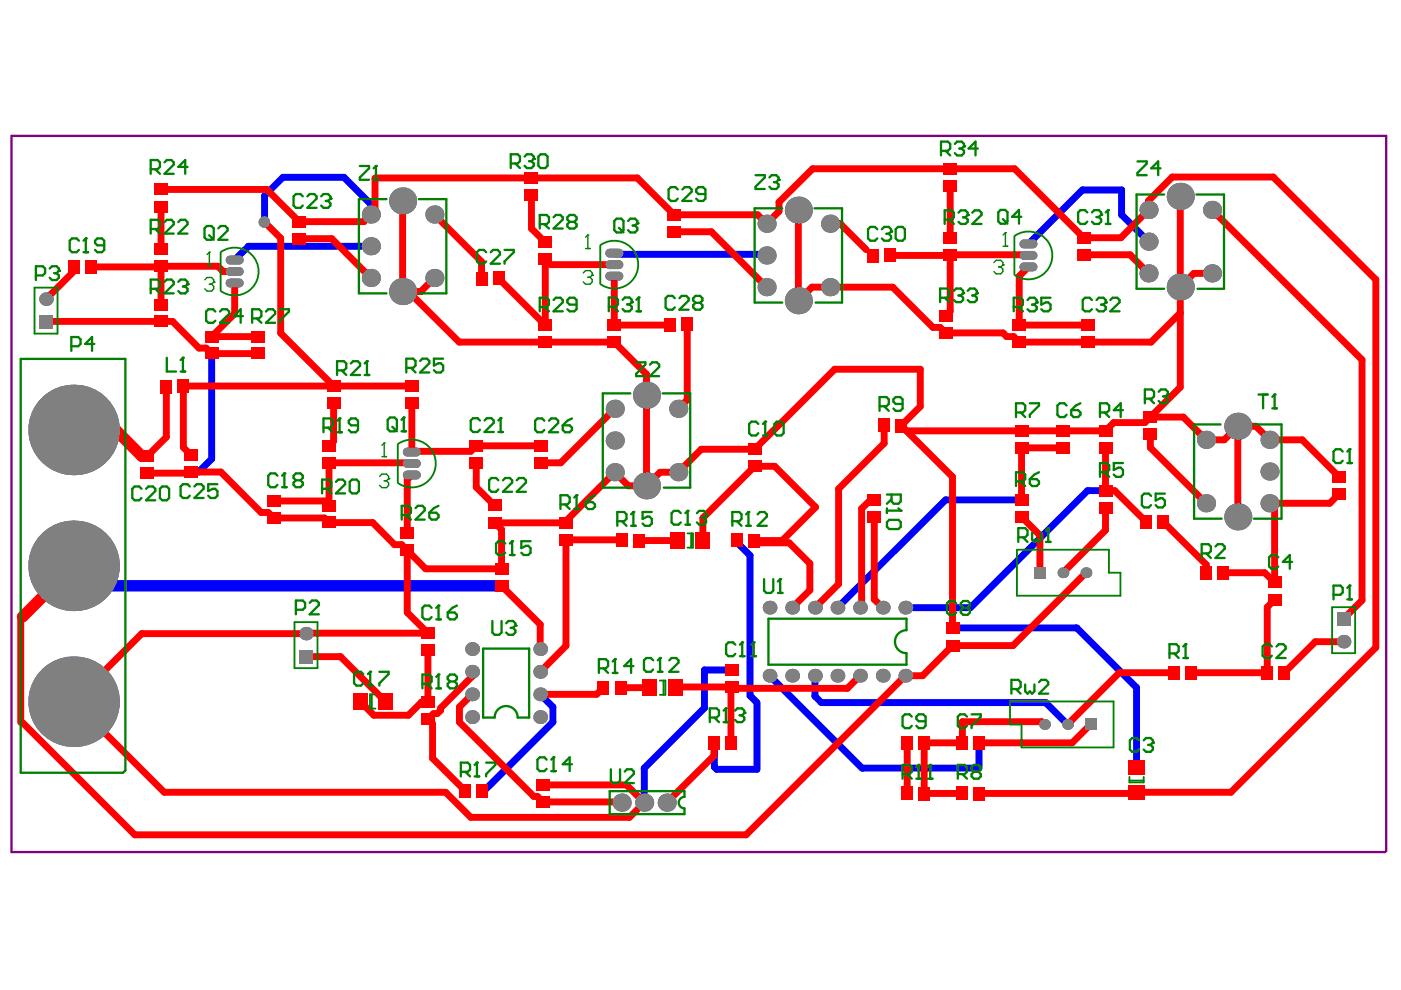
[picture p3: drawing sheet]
<svg xmlns="http://www.w3.org/2000/svg" width="297mm" height="210mm" viewBox="0 0 297 210" stroke-linecap="round" stroke-linejoin="round" font-family="sans-serif">
<path d="M2.4 28.8h291.5v151.6l-.2 .3h-291.3z" fill="none" stroke="#800080" stroke-width=".49"/>
<g fill="none" stroke="#00f" stroke-width="1.5">
<path d="M78.6 45.5v-2.2l-5.7-5.7h-12.9l-3.9 3.9v5.6M78.6 52.2h-25.9l-2.9 2.9M130.2 53.7l.3 .2h31.8l.2 .3M243.5 51.2l-5.7-5.7v-5.2h-8.3l-11.5 11.4M44.9 75v22.3l-2.8 2.8h-1.6M15.6 120l4.3 4.2M156.1 114.8l2.9 3v29.7l1.5 1.5v14.1h-8.6l-.4-.5v-4.9M216.6 106h-16.1l-22.9 22.8M234.4 104h-3.8l-24.8 24.8h-13.9M201.9 133.1h26.4l12.7 12.7v17.1M114.5 147.2l2.7 2.7v3.2l-14.6 14.6h-.4M155.1 142h-5.7v8.1l-12.8 12.8v7.3"/>
<path d="M163.2 143.3l19.6 19.6h24.8v-5.4M172.8 143.3v4.3l1.3 1.4h47.6l4.6 4.6"/>
</g>
<path d="M19.9 124.2h86.4" fill="none" stroke="#00f" stroke-width="2.4"/>
<g fill="#808080">
<circle cx="44.8" cy="75" r=".73"/>
<circle cx="151.4" cy="157.7" r=".73"/>
<circle cx="156" cy="114.8" r=".73"/>
<circle cx="207.5" cy="157.5" r=".73"/>
<circle cx="240.9" cy="162.9" r=".73"/>
<circle cx="201.9" cy="133.1" r=".73"/>
<circle cx="216.5" cy="106" r=".73"/>
<circle cx="234.3" cy="104" r=".73"/>
<circle cx="102.1" cy="167.7" r=".73"/>
<circle cx="106.3" cy="124.2" r=".73"/>
<circle cx="155.1" cy="142" r=".73"/>
<circle cx="40.4" cy="100.1" r=".73"/>
<circle cx="56" cy="47.1" r="1.22"/>
<circle cx="9.8" cy="63.4" r="1.44"/>
<circle cx="177.6" cy="143.3" r="1.46"/>
<circle cx="177.6" cy="128.8" r="1.46"/>
</g>
<g fill="#808080">
<path d="M219.3 120.3h2.4v2.3h-2.4z" fill-rule="evenodd"/>
<path d="M8.3 66.8h2.9v3h-2.9z" fill-rule="evenodd"/>
</g>
<path d="M86.3 98.3h2" fill="none" stroke="#808080" stroke-width="1.9"/>
<g fill="#808080">
<circle cx="100.1" cy="137.6" r="1.46"/>
<circle cx="114.5" cy="137.6" r="1.46"/>
</g>
<path d="M129.3 56.1h1.9M217.1 51.7h1.9" fill="none" stroke="#808080" stroke-width="1.9"/>
<g fill="#808080">
<circle cx="226.3" cy="153.6" r="1.15"/>
<circle cx="230.2" cy="121.4" r="1.15"/>
<circle cx="225.4" cy="121.4" r="1.15"/>
</g>
<path d="M230 152.4h2.4v2.4h-2.4z" fill-rule="evenodd" fill="#808080"/>
<path d="M86.3 95.8h2M86.3 100.7h2" fill="none" stroke="#808080" stroke-width="1.9"/>
<g fill="#808080">
<circle cx="85.4" cy="61.8" r="2.88"/>
<circle cx="92.1" cy="58.9" r="1.93"/>
<circle cx="85.4" cy="42.6" r="2.88"/>
<circle cx="92.1" cy="45.5" r="1.93"/>
<circle cx="100.1" cy="147.2" r="1.46"/>
<circle cx="100.1" cy="152" r="1.46"/>
<circle cx="100.1" cy="142.4" r="1.46"/>
<circle cx="114.5" cy="152" r="1.46"/>
<circle cx="114.5" cy="147.2" r="1.46"/>
<circle cx="114.5" cy="142.4" r="1.46"/>
<circle cx="131.8" cy="170.2" r="1.93"/>
<circle cx="136.6" cy="170.2" r="1.93"/>
<circle cx="137.1" cy="103" r="2.88"/>
<circle cx="130.3" cy="86.7" r="1.93"/>
<circle cx="130.3" cy="93.4" r="1.93"/>
</g>
<path d="M129.3 58.5h1.9M129.3 53.7h1.9" fill="none" stroke="#808080" stroke-width="1.9"/>
<g fill="#808080">
<circle cx="167.9" cy="143.3" r="1.46"/>
<circle cx="163.2" cy="143.3" r="1.46"/>
<circle cx="169.3" cy="63.8" r="2.88"/>
<circle cx="162.5" cy="60.9" r="1.93"/>
<circle cx="162.5" cy="54.2" r="1.93"/>
<circle cx="169.3" cy="44.6" r="2.88"/>
<circle cx="162.5" cy="47.4" r="1.93"/>
<circle cx="187.2" cy="143.3" r="1.46"/>
<circle cx="182.3" cy="143.3" r="1.46"/>
<circle cx="176" cy="60.9" r="1.93"/>
<circle cx="176" cy="47.4" r="1.93"/>
<circle cx="191.9" cy="143.3" r="1.46"/>
</g>
<path d="M217.1 56.6h1.9M217.1 54.2h1.9" fill="none" stroke="#808080" stroke-width="1.9"/>
<g fill="#808080">
<circle cx="243.5" cy="58" r="1.93"/>
<circle cx="243.5" cy="44.5" r="1.93"/>
<circle cx="262.4" cy="109.6" r="2.88"/>
<circle cx="255.7" cy="106.7" r="1.93"/>
<circle cx="262.4" cy="90.4" r="2.88"/>
<circle cx="255.7" cy="93.3" r="1.93"/>
<circle cx="257" cy="58" r="1.93"/>
<circle cx="257" cy="44.5" r="1.93"/>
<circle cx="284.9" cy="136.1" r="1.44"/>
<circle cx="130.3" cy="100.1" r="1.93"/>
<circle cx="137.1" cy="83.8" r="2.88"/>
<circle cx="163.2" cy="128.8" r="1.46"/>
<circle cx="167.9" cy="128.8" r="1.46"/>
<circle cx="182.3" cy="128.8" r="1.46"/>
<circle cx="187.2" cy="128.8" r="1.46"/>
<circle cx="191.9" cy="128.8" r="1.46"/>
<circle cx="243.5" cy="51.2" r="1.93"/>
</g>
<path d="M283.4 129.7h2.9v2.9h-2.9z" fill-rule="evenodd" fill="#808080"/>
<path d="M48.8 55.1h1.9M48.8 60h1.9" fill="none" stroke="#808080" stroke-width="1.9"/>
<g fill="#808080">
<circle cx="221.5" cy="153.6" r="1.15"/>
<circle cx="64.9" cy="134.3" r="1.44"/>
</g>
<path d="M63.4 137.8h2.9v2.9h-2.9z" fill-rule="evenodd" fill="#808080"/>
<path d="M48.8 57.6h1.9" fill="none" stroke="#808080" stroke-width="1.9"/>
<g fill="#808080">
<circle cx="78.6" cy="58.9" r="1.93"/>
<circle cx="78.6" cy="45.5" r="1.93"/>
<circle cx="141.4" cy="170.2" r="1.93"/>
<circle cx="143.8" cy="86.7" r="1.93"/>
<circle cx="172.8" cy="143.3" r="1.46"/>
<circle cx="269.2" cy="106.7" r="1.93"/>
<circle cx="269.2" cy="93.3" r="1.93"/>
<circle cx="250.2" cy="60.8" r="2.88"/>
<circle cx="250.2" cy="41.6" r="2.88"/>
<circle cx="78.6" cy="52.2" r="1.93"/>
<circle cx="143.8" cy="100.1" r="1.93"/>
<circle cx="172.8" cy="128.8" r="1.46"/>
<circle cx="269.2" cy="100" r="1.93"/>
<circle cx="15.6" cy="148.8" r="9.6"/>
<circle cx="15.6" cy="91.2" r="9.6"/>
<circle cx="15.6" cy="120" r="9.6"/>
</g>
<g fill="none" stroke="#f00" stroke-width="1.5">
<path d="M201.5 39.4v11M15.8 56.6v.8l-6 6M34.1 56.5l-.1 .1h-14.6M34.1 40.2h22.5l6.8 6.8h13.8l2.3-2.4 .1-6.9h55.5l7.8 7.8h17.7l1.9 1.9 2.7-2.6v-1.9l7.1-7.1h42.8l14.7 14.6h7.9l5.8-5.9v-1.9l5-5.1h21.4l21.8 21.8v78l-30.7 30.7h-20l-.3 .2h-33M34.1 43.8v9M34.1 56.5v8M34.1 56.5h12.1l1.1 1.1h2.5M56.1 47.1l3.4 3.4v20.1l11.2 11.2M63.4 50.6h6.9l8.3 8.3M85.4 42.6v19.2h3.8l2.9-2.9M92.1 45.5l10 10v3.5M112.7 41.3v7.2l2.9 2.9"/>
<path d="M130.2 58.5v10.4h11.7l.2-.1M130.2 56.1h-13.5l-1.1-1.1v13.9l-9.9-9.9M142.9 49.1h7.9l11.7 11.8M169.3 44.6v19.2l2.8-2.9h17.2l8.5 8.5h1.5l1.2 1.2h12.2l.7 .8h1.5l1.2 1.1h27.9l6.2-6.2M176 47.4h2.1l5.6 5.5M201.5 54l-.2 .2h-12.7M201.5 54v12l-1 1M201.5 54h16.4l.1 .2M218 56.6l-1.9 1.9v10.4h14.6M229.8 54h9.8l3.9 4M250.2 41.6v40.5l-7.5 7.5h-6.6l-1.7 1.8h-42.2M257 58h-3.9l-2.9 2.8"/>
<path d="M257 44.5l31.8 31.8v51l-3.9 3.9M9.8 68.3l.1-.2h26.7l5.6 5.7h1.5l1.2 1.2h9.7M49.8 60v6.5l-4.9 4.9h9.7M86.6 61.8l10.8 10.7h32.8l6.9 6.9v23.6M145.7 68.8v16l-1.9 1.9M35.3 81.9v10.8l-4.1 4M70.7 85.5v8l-.9 1M87.3 98.3l-.1-.2h-17.4v9.1l-1-1h-10.8M87.3 85.5v10.3l.2-.1h12.3l1.2-1.2h13.6M87.3 81.8h-48.3l-.1 .1v13l1.6 1.6M101 98.1v5.2l3.9 3.9M130.3 86.7l-11.4 11.4h-4.3"/>
<path d="M187.5 90.2v3.8l-9.7 9.6v20.2l-5 5M225.4 95h-8.8v11M234.4 95v9h1.9l6.8 6.7M243.9 92v2.9l11.8 11.8M243.9 88.4h7l4.8 4.9h3.9l2.8-2.9M262.4 90.4v19.2M262.4 90.4h3.9l2.9 2.9h6.9l7.8 7.8M31.2 100.3h9l.3-.2h6.3l8.6 8.6h1.5l1.1 1.1h10.8l1 1h9.2l4.7 4.7h1.5l1.1 1.2M86.3 116.7v13.2l4.4 4.3-60.7 .1-14.4 14.5 19.2 19.2h59.7l5.3 5.3h33.7l3.1-3.1-3.8-3.8h-17.7M87.3 100.7l-1 1v11.3M131.9 114.6l-.2-.1h-11.7v22.4l-5.5 5.5M135.5 114.6h8.2"/>
<path d="M137.1 103h-3.9l-2.9-2.9-10.3 10.4v.4h-15.1l1.4 1.4v8.3h-16.1l-3.9-3.9M137.1 103l2.8-2.9h3.9l4.9-4.8h11.3l17-17h18.1v7.9l-4 4 10.8 10.9v32.2M149 114.6v-4.8l11-10.9h4.2l8.7 8.6-7 7.1h-6l.4 .5h7l4.4 4.4v5.6l-3.8 3.7M185.4 106h-.8l-1.9 1.8v20.7l-.4 .3M185.4 109.6v17.5l1.8 1.7M216.6 109.6l3.9 3.9v7.9M234.4 107.6v4.8l-9 9M246.7 110.7l9.1 9v1.7M283.9 104.7l-2 2h-12.7l1 1.1v15.7l-2.1-2.1h-8.7M4.4 130.7v22.5M64.9 139.2h7.3l9.5 9.5M90.7 137.9v11h-1.3l-2.8 2.8h-7.3l-3-3"/>
<path d="M106.3 124.2l8.2 8.2v5.2M230.2 121.4l-15.4 15.5h-12.9l-6.3 6.4h-3.7l-33.7 33.7h-129.6l-23.8-23.8M270.2 127.1l-1.5 1.6v13.9h-15.9M284.9 136.1h-6l-6.6 6.5M100.1 142.4v1l-6.7 6.7v.5l-.7 .7h-.8l-1.2 1.2 1 1v7.3l7 6.9M100.1 147.2l-2.7 2.7v3.2l15.8 15.8h.8l1.1 1.1h16.6l.1 .2M127.9 145.8l-1.4 1.4h-12M131.6 145.8h6.2M151.4 157.5v2.7l-10 10M155.1 145.7h-11.8l-.1 .1M155.1 145.7l-.1 .1v11.7M182.3 143.3l-2.6 2.6h-24.3l-.3-.2"/>
<path d="M192.3 157.5v10.7M221.5 153.6l-.6-.6h-16.9v4.5h-8.1v10.7h8.1M231.2 153.6l-3.9 3.9h-19.6M248.9 142.6h-11.6l-11 11M252.9 142.4l-.4 .2"/>
</g>
<path d="M9.8 62.6v.8" fill="none" stroke="#f00" stroke-width=".49"/>
<path d="M21.1 96.7l-5.5-5.5h8.9l5.5 5.5h1.2M15.6 120l-10.8 10.8" fill="none" stroke="#f00" stroke-width="2.4"/>
<g fill="#808080">
<circle cx="44.8" cy="75" r=".73"/>
<circle cx="151.4" cy="157.7" r=".73"/>
<circle cx="156" cy="114.8" r=".73"/>
<circle cx="207.5" cy="157.5" r=".73"/>
<circle cx="240.9" cy="162.9" r=".73"/>
<circle cx="201.9" cy="133.1" r=".73"/>
<circle cx="216.5" cy="106" r=".73"/>
<circle cx="234.3" cy="104" r=".73"/>
<circle cx="102.1" cy="167.7" r=".73"/>
<circle cx="106.3" cy="124.2" r=".73"/>
<circle cx="155.1" cy="142" r=".73"/>
<circle cx="40.4" cy="100.1" r=".73"/>
<circle cx="56" cy="47.1" r="1.22"/>
<circle cx="9.8" cy="63.4" r="1.44"/>
<circle cx="177.6" cy="143.3" r="1.46"/>
<circle cx="177.6" cy="128.8" r="1.46"/>
</g>
<g fill="#808080">
<path d="M219.3 120.3h2.4v2.3h-2.4z" fill-rule="evenodd"/>
<path d="M8.3 66.8h2.9v3h-2.9z" fill-rule="evenodd"/>
</g>
<path d="M86.3 98.3h2" fill="none" stroke="#808080" stroke-width="1.9"/>
<g fill="#808080">
<circle cx="100.1" cy="137.6" r="1.46"/>
<circle cx="114.5" cy="137.6" r="1.46"/>
</g>
<path d="M129.3 56.1h1.9M217.1 51.7h1.9" fill="none" stroke="#808080" stroke-width="1.9"/>
<g fill="#808080">
<circle cx="226.3" cy="153.6" r="1.15"/>
<circle cx="230.2" cy="121.4" r="1.15"/>
<circle cx="225.4" cy="121.4" r="1.15"/>
</g>
<path d="M230 152.4h2.4v2.4h-2.4z" fill-rule="evenodd" fill="#808080"/>
<path d="M86.3 95.8h2M86.3 100.7h2" fill="none" stroke="#808080" stroke-width="1.9"/>
<g fill="#808080">
<circle cx="85.4" cy="61.8" r="2.88"/>
<circle cx="92.1" cy="58.9" r="1.93"/>
<circle cx="85.4" cy="42.6" r="2.88"/>
<circle cx="92.1" cy="45.5" r="1.93"/>
<circle cx="100.1" cy="147.2" r="1.46"/>
<circle cx="100.1" cy="152" r="1.46"/>
<circle cx="100.1" cy="142.4" r="1.46"/>
<circle cx="114.5" cy="152" r="1.46"/>
<circle cx="114.5" cy="147.2" r="1.46"/>
<circle cx="114.5" cy="142.4" r="1.46"/>
<circle cx="131.8" cy="170.2" r="1.93"/>
<circle cx="136.6" cy="170.2" r="1.93"/>
<circle cx="137.1" cy="103" r="2.88"/>
<circle cx="130.3" cy="86.7" r="1.93"/>
<circle cx="130.3" cy="93.4" r="1.93"/>
</g>
<path d="M129.3 58.5h1.9M129.3 53.7h1.9" fill="none" stroke="#808080" stroke-width="1.9"/>
<g fill="#808080">
<circle cx="167.9" cy="143.3" r="1.46"/>
<circle cx="163.2" cy="143.3" r="1.46"/>
<circle cx="169.3" cy="63.8" r="2.88"/>
<circle cx="162.5" cy="60.9" r="1.93"/>
<circle cx="162.5" cy="54.2" r="1.93"/>
<circle cx="169.3" cy="44.6" r="2.88"/>
<circle cx="162.5" cy="47.4" r="1.93"/>
<circle cx="187.2" cy="143.3" r="1.46"/>
<circle cx="182.3" cy="143.3" r="1.46"/>
<circle cx="176" cy="60.9" r="1.93"/>
<circle cx="176" cy="47.4" r="1.93"/>
<circle cx="191.9" cy="143.3" r="1.46"/>
</g>
<path d="M217.1 56.6h1.9M217.1 54.2h1.9" fill="none" stroke="#808080" stroke-width="1.9"/>
<g fill="#808080">
<circle cx="243.5" cy="58" r="1.93"/>
<circle cx="243.5" cy="44.5" r="1.93"/>
<circle cx="262.4" cy="109.6" r="2.88"/>
<circle cx="255.7" cy="106.7" r="1.93"/>
<circle cx="262.4" cy="90.4" r="2.88"/>
<circle cx="255.7" cy="93.3" r="1.93"/>
<circle cx="257" cy="58" r="1.93"/>
<circle cx="257" cy="44.5" r="1.93"/>
<circle cx="284.9" cy="136.1" r="1.44"/>
<circle cx="130.3" cy="100.1" r="1.93"/>
<circle cx="137.1" cy="83.8" r="2.88"/>
<circle cx="163.2" cy="128.8" r="1.46"/>
<circle cx="167.9" cy="128.8" r="1.46"/>
<circle cx="182.3" cy="128.8" r="1.46"/>
<circle cx="187.2" cy="128.8" r="1.46"/>
<circle cx="191.9" cy="128.8" r="1.46"/>
<circle cx="243.5" cy="51.2" r="1.93"/>
</g>
<path d="M283.4 129.7h2.9v2.9h-2.9z" fill-rule="evenodd" fill="#808080"/>
<path d="M48.8 55.1h1.9M48.8 60h1.9" fill="none" stroke="#808080" stroke-width="1.9"/>
<g fill="#808080">
<circle cx="221.5" cy="153.6" r="1.15"/>
<circle cx="64.9" cy="134.3" r="1.44"/>
</g>
<path d="M63.4 137.8h2.9v2.9h-2.9z" fill-rule="evenodd" fill="#808080"/>
<path d="M48.8 57.6h1.9" fill="none" stroke="#808080" stroke-width="1.9"/>
<g fill="#808080">
<circle cx="78.6" cy="58.9" r="1.93"/>
<circle cx="78.6" cy="45.5" r="1.93"/>
<circle cx="141.4" cy="170.2" r="1.93"/>
<circle cx="143.8" cy="86.7" r="1.93"/>
<circle cx="172.8" cy="143.3" r="1.46"/>
<circle cx="269.2" cy="106.7" r="1.93"/>
<circle cx="269.2" cy="93.3" r="1.93"/>
<circle cx="250.2" cy="60.8" r="2.88"/>
<circle cx="250.2" cy="41.6" r="2.88"/>
<circle cx="78.6" cy="52.2" r="1.93"/>
<circle cx="143.8" cy="100.1" r="1.93"/>
<circle cx="172.8" cy="128.8" r="1.46"/>
<circle cx="269.2" cy="100" r="1.93"/>
<circle cx="15.6" cy="148.8" r="9.6"/>
<circle cx="15.6" cy="91.2" r="9.6"/>
<circle cx="15.6" cy="120" r="9.6"/>
</g>
<g fill="#f00">
<path d="M43.4 73.7h2.9v2.5h-2.9z" fill-rule="evenodd"/>
<path d="M43.4 70.1h2.9v2.5h-2.9z" fill-rule="evenodd"/>
<path d="M183.9 104.7h2.9v2.5h-2.9z" fill-rule="evenodd"/>
<path d="M215.1 104.7h2.9v2.5h-2.9z" fill-rule="evenodd"/>
<path d="M215.1 93.7h2.9v2.5h-2.9z" fill-rule="evenodd"/>
<path d="M113.7 165.2h2.9v2.4h-2.9z" fill-rule="evenodd"/>
<path d="M113.7 168.8h2.9v2.5h-2.9z" fill-rule="evenodd"/>
<path d="M183.9 108.4h2.9v2.5h-2.9z" fill-rule="evenodd"/>
<path d="M183.8 52.7h2.5v2.9h-2.5z" fill-rule="evenodd"/>
<path d="M215.1 108.4h2.9v2.5h-2.9z" fill-rule="evenodd"/>
<path d="M215.1 90.1h2.9v2.5h-2.9z" fill-rule="evenodd"/>
<path d="M242.4 87.2h3v2.4h-3z" fill-rule="evenodd"/>
<path d="M242.4 90.8h3v2.5h-3z" fill-rule="evenodd"/>
<path d="M254.5 120h2.5v2.8h-2.5z" fill-rule="evenodd"/>
<path d="M258.1 120h2.5v2.9h-2.5z" fill-rule="evenodd"/>
<path d="M140.8 67.4h2.6v2.8h-2.6z" fill-rule="evenodd"/>
<path d="M56.6 108.6h2.9v2.5h-2.9z" fill-rule="evenodd"/>
<path d="M56.6 105h2.9v2.4h-2.9z" fill-rule="evenodd"/>
<path d="M53.2 73.7h2.9v2.5h-2.9z" fill-rule="evenodd"/>
<path d="M53.2 70.1h2.9v2.5h-2.9z" fill-rule="evenodd"/>
<path d="M68.3 96.9h2.9v2.4h-2.9z" fill-rule="evenodd"/>
<path d="M68.3 93.3h2.9v2.5h-2.9z" fill-rule="evenodd"/>
<path d="M89.3 147.6h2.9v2.5h-2.9z" fill-rule="evenodd"/>
<path d="M89.3 136.6h2.9v2.5h-2.9z" fill-rule="evenodd"/>
<path d="M99.5 96.9h2.9v2.5h-2.9z" fill-rule="evenodd"/>
<path d="M99.5 93.3h2.9v2.4h-2.9z" fill-rule="evenodd"/>
<path d="M118.5 113.2h3v2.5h-3z" fill-rule="evenodd"/>
<path d="M113.2 96.9h2.9v2.4h-2.9z" fill-rule="evenodd"/>
<path d="M113.2 93.3h2.9v2.5h-2.9z" fill-rule="evenodd"/>
<path d="M114.1 50.2h3v2.4h-3z" fill-rule="evenodd"/>
<path d="M153.7 144.4h2.9v2.5h-2.9z" fill-rule="evenodd"/>
<path d="M158.5 97.6h3v2.5h-3z" fill-rule="evenodd"/>
<path d="M200.5 132h2.9v2.5h-2.9z" fill-rule="evenodd"/>
<path d="M199 65.8h2.9v2.4h-2.9z" fill-rule="evenodd"/>
<path d="M200 34.5h2.9v2.5h-2.9z" fill-rule="evenodd"/>
<path d="M232.9 93.7h3v2.5h-3z" fill-rule="evenodd"/>
<path d="M223.9 93.7h2.9v2.5h-2.9z" fill-rule="evenodd"/>
<path d="M14.5 55.2h2.5v2.9h-2.5z" fill-rule="evenodd"/>
<path d="M29.8 99.1h2.9v2.4h-2.9z" fill-rule="evenodd"/>
<path d="M29.8 95.5h2.9v2.5h-2.9z" fill-rule="evenodd"/>
<path d="M18.1 55.1h2.5v2.9h-2.5z" fill-rule="evenodd"/>
<path d="M39 98.8h3v2.5h-3z" fill-rule="evenodd"/>
<path d="M39 95.3h3v2.4h-3z" fill-rule="evenodd"/>
<path d="M74.8 147h3.1v3.5h-3.1z" fill-rule="evenodd"/>
<path d="M68.3 109.5h2.9v2.5h-2.9z" fill-rule="evenodd"/>
<path d="M68.3 106h2.9v2.5h-2.9z" fill-rule="evenodd"/>
<path d="M69.3 84.2h2.9v2.5h-2.9z" fill-rule="evenodd"/>
<path d="M89.3 151.3h2.9v2.4h-2.9z" fill-rule="evenodd"/>
<path d="M89.3 133h2.9v2.5h-2.9z" fill-rule="evenodd"/>
<path d="M84.9 115.4h2.9v2.5h-2.9z" fill-rule="evenodd"/>
<path d="M85.9 84.2h2.9v2.5h-2.9z" fill-rule="evenodd"/>
<path d="M101 166.3h2.6v2.9h-2.6z" fill-rule="evenodd"/>
<path d="M97.4 166.3h2.6v2.9h-2.6z" fill-rule="evenodd"/>
<path d="M104.9 119.3h2.9v2.5h-2.9z" fill-rule="evenodd"/>
<path d="M104.9 123h2.9v2.5h-2.9z" fill-rule="evenodd"/>
<path d="M103.4 105.9h2.9v2.5h-2.9z" fill-rule="evenodd"/>
<path d="M103.4 109.6h2.9v2.5h-2.9z" fill-rule="evenodd"/>
<path d="M104.4 57.6h2.6v2.8h-2.6z" fill-rule="evenodd"/>
<path d="M100.8 57.6h2.6v2.9h-2.6z" fill-rule="evenodd"/>
<path d="M118.5 109.6h3v2.5h-3z" fill-rule="evenodd"/>
<path d="M114.1 67.7h3v2.5h-3z" fill-rule="evenodd"/>
<path d="M114.1 71.3h3v2.5h-3z" fill-rule="evenodd"/>
<path d="M114.1 53.7h3v2.5h-3z" fill-rule="evenodd"/>
<path d="M128.8 67.7h2.9v2.5h-2.9z" fill-rule="evenodd"/>
<path d="M128.8 71.3h2.9v2.5h-2.9z" fill-rule="evenodd"/>
<path d="M153.7 156.1h2.5v2.9h-2.5z" fill-rule="evenodd"/>
<path d="M150.1 156h2.5v2.9h-2.5z" fill-rule="evenodd"/>
<path d="M153.7 140.8h2.9v2.5h-2.9z" fill-rule="evenodd"/>
<path d="M158.5 94h3v2.5h-3z" fill-rule="evenodd"/>
<path d="M186.2 88.8h2.5v2.8h-2.5z" fill-rule="evenodd"/>
<path d="M194.7 166.8h2.5v2.9h-2.5z" fill-rule="evenodd"/>
<path d="M191.1 166.8h2.5v2.8h-2.5z" fill-rule="evenodd"/>
<path d="M194.7 156.1h2.5v2.9h-2.5z" fill-rule="evenodd"/>
<path d="M191.1 156h2.5v2.9h-2.5z" fill-rule="evenodd"/>
<path d="M200.5 135.7h2.9v2.4h-2.9z" fill-rule="evenodd"/>
<path d="M189.8 88.8h2.5v2.9h-2.5z" fill-rule="evenodd"/>
<path d="M199 69.3h2.9v2.5h-2.9z" fill-rule="evenodd"/>
<path d="M200 52.7h2.9v2.5h-2.9z" fill-rule="evenodd"/>
<path d="M200 38.2h2.9v2.5h-2.9z" fill-rule="evenodd"/>
<path d="M206.4 166.8h2.5v2.9h-2.5z" fill-rule="evenodd"/>
<path d="M206.4 156.1h2.5v2.9h-2.5z" fill-rule="evenodd"/>
<path d="M214.6 67.7h3v2.5h-3z" fill-rule="evenodd"/>
<path d="M214.6 71.3h3v2.5h-3z" fill-rule="evenodd"/>
<path d="M232.9 102.8h3v2.4h-3z" fill-rule="evenodd"/>
<path d="M232.9 106.4h3v2.5h-3z" fill-rule="evenodd"/>
<path d="M232.9 90.1h3v2.5h-3z" fill-rule="evenodd"/>
<path d="M223.9 90.1h2.9v2.5h-2.9z" fill-rule="evenodd"/>
<path d="M229.3 67.7h2.9v2.5h-2.9z" fill-rule="evenodd"/>
<path d="M229.3 71.3h2.9v2.5h-2.9z" fill-rule="evenodd"/>
<path d="M228.3 52.8h2.9v2.5h-2.9z" fill-rule="evenodd"/>
<path d="M239.3 166.4h3.4v3.1h-3.4z" fill-rule="evenodd"/>
<path d="M247.7 141.2h2.5v2.8h-2.5z" fill-rule="evenodd"/>
<path d="M245.4 109.3h2.5v2.9h-2.5z" fill-rule="evenodd"/>
<path d="M241.8 109.2h2.5v2.9h-2.5z" fill-rule="evenodd"/>
<path d="M271 141.2h2.6v2.9h-2.6z" fill-rule="evenodd"/>
<path d="M268.8 122.3h2.9v2.4h-2.9z" fill-rule="evenodd"/>
<path d="M268.8 125.9h2.9v2.5h-2.9z" fill-rule="evenodd"/>
<path d="M37.6 80.5h2.5v2.9h-2.5z" fill-rule="evenodd"/>
<path d="M34 80.5h2.5v2.9h-2.5z" fill-rule="evenodd"/>
<path d="M69.3 80.6h2.9v2.5h-2.9z" fill-rule="evenodd"/>
<path d="M85.9 80.6h2.9v2.5h-2.9z" fill-rule="evenodd"/>
<path d="M84.9 111.8h2.9v2.5h-2.9z" fill-rule="evenodd"/>
<path d="M130.3 144.4h2.5v2.9h-2.5z" fill-rule="evenodd"/>
<path d="M136.3 144h3v3.5h-3z" fill-rule="evenodd"/>
<path d="M134.2 113.2h2.5v2.9h-2.5z" fill-rule="evenodd"/>
<path d="M130.6 113.1h2.5v2.9h-2.5z" fill-rule="evenodd"/>
<path d="M147.5 112.9h3v3.5h-3z" fill-rule="evenodd"/>
<path d="M155 113.1h2.5v2.9h-2.5z" fill-rule="evenodd"/>
<path d="M144.4 67.3h2.6v2.9h-2.6z" fill-rule="evenodd"/>
<path d="M158.6 113.2h2.5v2.9h-2.5z" fill-rule="evenodd"/>
<path d="M200 49.2h2.9v2.5h-2.9z" fill-rule="evenodd"/>
<path d="M228.3 49.1h2.9v2.5h-2.9z" fill-rule="evenodd"/>
<path d="M239.3 161.1h3.4v3.1h-3.4z" fill-rule="evenodd"/>
<path d="M32.7 42.6h2.9v2.4h-2.9z" fill-rule="evenodd"/>
<path d="M32.7 38.9h2.9v2.5h-2.9z" fill-rule="evenodd"/>
<path d="M80.2 147h3v3.4h-3z" fill-rule="evenodd"/>
<path d="M32.7 63.3h2.9v2.5h-2.9z" fill-rule="evenodd"/>
<path d="M32.7 55.2h2.9v2.5h-2.9z" fill-rule="evenodd"/>
<path d="M62 45.7h2.9v2.5h-2.9z" fill-rule="evenodd"/>
<path d="M111.2 40.1h2.9v2.5h-2.9z" fill-rule="evenodd"/>
<path d="M111.2 36.5h2.9v2.5h-2.9z" fill-rule="evenodd"/>
<path d="M141.5 47.9h2.9v2.5h-2.9z" fill-rule="evenodd"/>
<path d="M141.5 44.3h2.9v2.4h-2.9z" fill-rule="evenodd"/>
<path d="M202.8 166.8h2.5v2.8h-2.5z" fill-rule="evenodd"/>
<path d="M202.8 156h2.5v2.9h-2.5z" fill-rule="evenodd"/>
<path d="M187.4 52.7h2.5v2.9h-2.5z" fill-rule="evenodd"/>
<path d="M251.3 141.2h2.5v2.9h-2.5z" fill-rule="evenodd"/>
<path d="M267.4 141.2h2.5v2.8h-2.5z" fill-rule="evenodd"/>
<path d="M282.4 99.8h3v2.5h-3z" fill-rule="evenodd"/>
<path d="M282.4 103.5h3v2.5h-3z" fill-rule="evenodd"/>
<path d="M32.7 66.9h2.9v2.5h-2.9z" fill-rule="evenodd"/>
<path d="M32.7 51.6h2.9v2.5h-2.9z" fill-rule="evenodd"/>
<path d="M62 49.4h2.9v2.5h-2.9z" fill-rule="evenodd"/>
<path d="M126.7 144.3h2.5v2.9h-2.5z" fill-rule="evenodd"/>
<path d="M141.7 144.1h3v3.5h-3z" fill-rule="evenodd"/>
<path d="M142.1 112.8h3.1v3.5h-3.1z" fill-rule="evenodd"/>
</g>
<g fill="none" stroke="#008000" stroke-width=".49">
<path d="M82 42.2h-5.9v20h5.9M88.8 42.2h5.8v20h-5.6M130.2 46.8l.5-.4h1l.5 .4v2l-.5 .5h-1l-.5-.5zM131.2 48.3l1 1M133.2 46.8l.5-.4h.9l.5 .4v.5M165.9 44.2h-5.9v20h5.9M172.7 44.2h5.8v20h-5.6M246.8 41.2h-5.8v20h5.8M253.7 41.2h5.8v20h-5.6M4.4 76.1h22.2v87.3l-.5 .4h-21.7zM133.7 83.4h-5.9v20h5.9M140.5 83.4h5.8v20h-5.6"/>
<path d="M258.8 90h-5.6v20h5.8M265.9 90h5.8v20h-5.8M192.2 133.6v-2.4h-29.3v9.7h29.3v-2.4M104.9 152.1h-2.5v-14.6h9.8v14.6h-2.4M145.1 169v-1.3h-15.8v4.9h15.8v-1.2"/>
</g>
<g fill="none" stroke="#008000" stroke-width=".39">
<path d="M46.8 53.5v8.1M127.3 52.1v8.1M215.1 50.1v8.1M7.3 61h4.9v9.7h-4.9zM84.3 94.2v8.1M145.8 113.1h1.1v3h-1.1M146.5 113.1v3M215.6 116.6h19.5v4.8h2.5v4.9h-22zM62.4 131.9h4.9v9.8h-4.9zM282.4 128.7h4.9v9.8h-4.9zM78.8 147.2v3M79.6 147.2h-1.2v3h1.2"/>
<path d="M139.9 144.3h1.2v3h-1.2M140.7 144.3v3M214.1 148.7h22v9.8h-19.5v-4.9h-2.5zM239.5 164.7v1.2h3v-1.2M239.5 165.5h3"/>
</g>
<g fill="none" stroke="#008000" stroke-width=".29">
<path d="M43.4 59.3l.5-.5h1l.4 .5v.5M43.9 56.4h1M44.4 53.5h.1M44.4 53.5v2.9M44.4 53.5l-.5 .5M45.3 59.8h.1M45.3 59.8l-.4 .5M212.7 52.2h1M213.2 49.3h.1M213.2 49.3v2.9M213.2 49.3l-.5 .5M44.4 60.3h.5"/>
<path d="M44.9 60.3l.4 .4v.5l-.4 .5h-1l-.5-.5"/>
</g>
<circle cx="135.1" cy="47.3" r=".24" fill="#008000"/>
<path d="M7.6 58.4h1.5l.5-.5v-1l-.5-.4h-1.5v2.9M10.5 56.9l.5-.4h1l.5 .4v.5M134.1 47.8h.5M134.6 47.8l.5 .5v.5l-.5 .5h-.9l-.5-.5M135.1 47.3l-.5 .5" fill="none" stroke="#008000" stroke-width=".49"/>
<circle cx="12.5" cy="57.4" r=".24" fill="#008000"/>
<path d="M11.5 57.9h.5M12 57.9l.5 .5v.5l-.5 .5h-1l-.5-.5M12.5 57.4l-.5 .5M35.4 75.9v2.9h1.9M38.3 78.8h1M38.8 75.9v2.9M40.2 103.1l-.4-.4h-1l-.5 .4v2l.5 .5h1l.4-.5M41.2 103.1l.5-.4h1l.5 .4v.5l-2 2h2M46.1 102.7h-2v1.4l1-.5h.5l.5 .5v1l-.5 .5h-1l-.5-.5" fill="none" stroke="#008000" stroke-width=".49"/>
<circle cx="38.8" cy="75.9" r=".24" fill="#008000"/>
<path d="M43.4 48.4l.5-.5h.9l.5 .5v2l-.5 .4h-.9l-.5-.4zM44.3 49.9l1 .9M46.3 48.4l.5-.5h1l.4 .5v.5l-1.9 1.9h1.9M38.8 75.9l-.5 .4M68.6 90.7h1.4l.5-.5v-1l-.5-.5h-1.4v2.9M69.6 90.7l.9 .9M71.5 91.6h1M72 88.7v2.9M68.3 103.6h1.5l.4-.5v-.9l-.4-.5h-1.5v2.9M69.3 103.6l.9 1M71.2 102.2l.5-.5h1l.5 .5v.5l-2 1.9h2M74.1 102.2l.5-.5h1l.5 .5v1.9l-.5 .5h-1l-.5-.5z" fill="none" stroke="#008000" stroke-width=".49"/>
<circle cx="72" cy="88.7" r=".24" fill="#008000"/>
<path d="M71.5 78.5h1.4l.5-.5v-.9l-.5-.5h-1.4v2.9M72.4 78.5l1 1M74.4 77.1l.5-.5h1l.4 .5v.5l-1.9 1.9h1.9M77.3 79.5h1M77.8 76.6v2.9M72 88.7l-.5 .5M75.9 90.2h-1.5l-.4-.5v-.5l.4-.5h1l.5 .5v2l-.5 .4h-1l-.4-.4" fill="none" stroke="#008000" stroke-width=".49"/>
<circle cx="77.8" cy="76.6" r=".24" fill="#008000"/>
<path d="M77.8 76.6l-.5 .5M82.2 89l.5-.5h1l.4 .5v2l-.4 .5h-1l-.5-.5zM83.2 90.5l.9 1M85.1 91.5h1M85.6 88.5v3M85.2 109.2h1.4l.5-.5v-1l-.5-.5h-1.4v3M86.1 109.2l1 1M88.1 107.7l.5-.5h1l.4 .5v.5l-1.9 2h1.9M91 108.7h1.5l.5 .5v.5l-.5 .5h-1l-.5-.5zM93 107.2l-1 .5-1 1" fill="none" stroke="#008000" stroke-width=".49"/>
<path d="M80.5 101l.5-.5h1l.4 .5v.5M81.5 101.9h.5M82 101.9l.4 .5v.5l-.4 .5h-1l-.5-.5M82.4 101.5h.1M82.4 101.5l-.4 .4" fill="none" stroke="#008000" stroke-width=".29"/>
<circle cx="85.6" cy="88.5" r=".24" fill="#008000"/>
<path d="M86.1 78h1.5l.5-.5v-1l-.5-.5h-1.5v3M87.1 78l1 1M89.1 76.5l.5-.5h.9l.5 .5v.5l-1.9 2h1.9M94 76h-2v1.5l1-.5h.5l.5 .5v1l-.5 .5h-1l-.5-.5M85.6 88.5l-.5 .5M97.7 163.6h1.5l.5-.4v-1l-.5-.5h-1.5v2.9M98.7 163.6l1 1M100.6 164.6h1M101.1 161.7v2.9" fill="none" stroke="#008000" stroke-width=".49"/>
<path d="M81 96.8h1M81.5 93.9h.1M81.5 93.9v2.9M81.5 93.9l-.5 .5" fill="none" stroke="#008000" stroke-width=".29"/>
<circle cx="101.1" cy="161.7" r=".24" fill="#008000"/>
<path d="M104.4 131.7v2.4l.5 .5h1l.4-.5v-2.4M107.3 132.2l.5-.5h1l.5 .5v.4M101.1 161.7l-.5 .5M103.1 161.7h1.9v.5l-1.9 1.9v.5" fill="none" stroke="#008000" stroke-width=".49"/>
<circle cx="109.3" cy="132.6" r=".24" fill="#008000"/>
<path d="M101.8 89.2l-.5-.5h-1l-.5 .5v1.9l.5 .5h1l.5-.5M102.7 89.2l.5-.5h1l.5 .5v.4l-2 2h2M105.7 91.6h.9M106.1 88.7v2.9M108.3 133.1h.5M108.8 133.1l.5 .5v.5l-.5 .5h-1l-.5-.5M109.3 132.6l-.5 .5" fill="none" stroke="#008000" stroke-width=".49"/>
<circle cx="106.1" cy="88.7" r=".24" fill="#008000"/>
<path d="M103.1 53.5l-.5-.5h-1l-.5 .5v1.9l.5 .5h1l.5-.5M104 53.5l.5-.5h1l.5 .5v.5l-2 1.9h2M107 53h1.9v.5l-1.9 1.9v.5M106.1 88.7l-.4 .5M118.8 107h1.5l.5-.5v-1l-.5-.5h-1.5v2.9M119.8 107l1 .9M121.8 107.9h.9M122.2 105v2.9" fill="none" stroke="#008000" stroke-width=".49"/>
<circle cx="122.2" cy="105" r=".24" fill="#008000"/>
<g fill="none" stroke="#008000" stroke-width=".49">
<path d="M114.4 47.5h1.5l.5-.5v-.9l-.5-.5h-1.5v2.9M115.4 47.5l1 1M117.4 46.1l.5-.5h.9l.5 .5v.5l-1.9 1.9h1.9M120.8 47l-.5-.4v-.5l.5-.5h1l.4 .5v.5l-.4 .4M120.8 47l-.5 .5v.5l.5 .5h1l.4-.5v-.5l-.4-.5M120.8 47h1M114.4 65.1h1.5l.5-.5v-1l-.5-.5h-1.5v2.9M115.4 65.1l1 .9M117.4 63.6l.5-.5h.9l.5 .5v.5l-1.9 1.9h1.9M122.2 64.6h-1.4l-.5-.5v-.5l.5-.5h1l.4 .5v2l-.4 .4h-1l-.5-.4M115.4 89.2l-.5-.5h-.9l-.5 .5v2l.5 .4h.9l.5-.4M116.4 89.2l.5-.5h1l.4 .5v.5l-1.9 1.9h1.9"/>
<path d="M119.3 90.2h1.5l.5 .5v.5l-.5 .4h-1l-.5-.4zM121.3 88.7l-1 .5-1 1M122.2 105l-.4 .5M124.2 106.5h1.5l.4 .5v.4l-.4 .5h-1l-.5-.5zM126.1 105l-.9 .5-1 1M130.9 110.5h1.4l.5-.5v-1l-.5-.4h-1.4v2.9M131.9 110.5l.9 1M133.8 111.5h1M134.3 108.6v2.9M129.5 163.1v2.4l.5 .5h1l.5-.5v-2.4M132.4 163.6l.5-.5h1l.5 .5v.5l-2 1.9h2"/>
</g>
<path d="M123.7 57.9l.4-.5h1l.5 .5v.5M124.6 58.8h.5M125.1 58.8l.5 .5v.5l-.5 .5h-1l-.4-.5M125.6 58.4h.1M125.6 58.4l-.5 .4" fill="none" stroke="#008000" stroke-width=".29"/>
<circle cx="134.3" cy="108.6" r=".24" fill="#008000"/>
<path d="M129.1 65h1.4l.5-.5v-.9l-.5-.5h-1.4v2.9M130 65l1 1M132 63.6l.5-.5h1l.4 .5v.5M134.9 76.8h1.9v.5l-1.9 2v.5h1.9M137.8 77.3l.5-.5h1l.5 .5v.5l-2 2h2M134.3 108.6l-.5 .4M138.2 108.6h-2v1.4l1-.5h.5l.5 .5v1l-.5 .5h-1l-.5-.5" fill="none" stroke="#008000" stroke-width=".49"/>
<circle cx="133.9" cy="64.1" r=".24" fill="#008000"/>
<path d="M133 64.5h.5M133.5 64.5l.4 .5v.5l-.4 .5h-1l-.5-.5M133.9 64.1l-.4 .4M134.9 66h1M135.4 63.1v2.9" fill="none" stroke="#008000" stroke-width=".49"/>
<circle cx="135.4" cy="63.1" r=".24" fill="#008000"/>
<path d="M135.4 63.1l-.5 .5M162 122.8v2.4l.5 .5h1l.4-.5v-2.4M164.9 125.7h1M165.4 122.8v2.9" fill="none" stroke="#008000" stroke-width=".49"/>
<circle cx="165.4" cy="122.8" r=".24" fill="#008000"/>
<path d="M160.8 89.9l-.5-.5h-1l-.5 .5v1.9l.5 .5h1l.5-.5M161.8 92.3h.9M162.2 89.4v2.9M165.4 122.8l-.5 .5" fill="none" stroke="#008000" stroke-width=".49"/>
<circle cx="162.2" cy="89.4" r=".24" fill="#008000"/>
<path d="M160.2 37.1h1.9v.5l-1.9 2v.5h1.9M163.1 37.6l.5-.5h1l.5 .5v.5M162.2 89.4l-.4 .5M164.2 89.9l.5-.5h1l.4 .5v1.9l-.4 .5h-1l-.5-.5z" fill="none" stroke="#008000" stroke-width=".49"/>
<circle cx="165.1" cy="38.1" r=".24" fill="#008000"/>
<path d="M164.1 38.6h.5M164.6 38.6l.5 .5v.5l-.5 .5h-1l-.5-.5M165.1 38.1l-.5 .5M191.4 164.1h1.4l.5-.5v-.9l-.5-.5h-1.4v2.9M192.3 164.1l1 1M194.3 165.1h1M194.8 162.2v2.9" fill="none" stroke="#008000" stroke-width=".49"/>
<circle cx="194.8" cy="162.2" r=".24" fill="#008000"/>
<path d="M194.8 162.2l-.5 .5M196.7 165.1h1M197.2 162.2v2.9" fill="none" stroke="#008000" stroke-width=".49"/>
<circle cx="197.2" cy="162.2" r=".24" fill="#008000"/>
<path d="M211.7 45l.4-.5h1l.5 .5v1.9l-.5 .5h-1l-.4-.5zM212.6 46.5l1 .9M216.5 46h-1.9l1.4-1.5v2.9M230.5 45l-.5-.4h-.9l-.5 .4v2l.5 .5h.9l.5-.5M231.5 45l.5-.4h1l.5 .4v.5M226.1 86l-.4-.5h-1l-.5 .5v1.9l.5 .5h1l.4-.5M227.1 87h1.5l.5 .5v.4l-.5 .5h-1l-.5-.5zM229.1 85.5l-1 .5-1 1M193.3 151.9l-.5-.4h-.9l-.5 .4v2l.5 .5h.9l.5-.5M196.2 152.9h-1.4l-.5-.5v-.5l.5-.4h1l.4 .4v2l-.4 .5h-1l-.5-.5M197.2 162.2l-.5 .5" fill="none" stroke="#008000" stroke-width=".49"/>
<path d="M210.7 55.7l.5-.5h1l.4 .5v.5M211.7 56.6h.5M212.2 56.6l.4 .5v.5l-.4 .5h-1l-.5-.5M212.6 56.2h.1M212.6 56.2l-.4 .4" fill="none" stroke="#008000" stroke-width=".29"/>
<circle cx="233.5" cy="45.5" r=".24" fill="#008000"/>
<path d="M232.5 46h.5M233 46l.5 .5v.5l-.5 .5h-1l-.5-.5M233.5 45.5l-.5 .5M234.4 47.5h1M234.9 44.6v2.9" fill="none" stroke="#008000" stroke-width=".49"/>
<circle cx="234.9" cy="44.6" r=".24" fill="#008000"/>
<path d="M234.9 44.6l-.5 .4M241.5 157l-.5-.5h-1l-.4 .5v1.9l.4 .5h1l.5-.5M242.5 157l.5-.5h.9l.5 .5v.5" fill="none" stroke="#008000" stroke-width=".49"/>
<circle cx="244.4" cy="157.5" r=".24" fill="#008000"/>
<g fill="none" stroke="#008000" stroke-width=".49">
<path d="M53.5 67.5h1.4l.5-.5v-.9l-.5-.5h-1.4v2.8M54.4 67.5l1 .9M56.4 66.1l.5-.5h1l.4 .5v.4l-1.9 1.9h1.9M59.3 65.6h2v.5l-2 1.9v.4M244 105.1l-.4-.4h-1l-.5 .4v2l.5 .5h1l.4-.5M247 104.7h-2v1.4l1-.5h.5l.5 .5v1l-.5 .5h-1l-.5-.5M254.8 117.3h1.4l.5-.5v-.9l-.5-.5h-1.4v2.9M255.8 117.3l.9 1M257.7 115.9l.5-.5h1l.5 .5v.5l-2 1.9h2M271 118.2l-.5-.5h-.9l-.5 .5v1.9l.5 .5h.9l.5-.5M273.9 119.1h-1.9l1.5-1.4v2.9M243.5 157.9h.4"/>
<path d="M243.9 157.9l.5 .5v.5l-.5 .5h-.9l-.5-.5M244.4 157.5l-.5 .4M115.9 161.1l-.5-.5h-1l-.4 .5v1.9l.4 .5h1l.5-.5M116.9 163.5h1M117.4 160.6v2.9"/>
</g>
<circle cx="117.4" cy="160.6" r=".24" fill="#008000"/>
<path d="M242.7 84.5h1.5l.5-.5v-.9l-.5-.5h-1.5v2.9M243.7 84.5l1 1M245.7 83.1l.4-.5h1l.5 .5v.5M117.4 160.6l-.5 .5M121.3 162h-2l1.5-1.4v2.9" fill="none" stroke="#008000" stroke-width=".49"/>
<path d="M124.1 52.7h1M124.6 49.8h.1M124.6 49.8v2.9M124.6 49.8l-.5 .5" fill="none" stroke="#008000" stroke-width=".29"/>
<circle cx="247.6" cy="83.6" r=".24" fill="#008000"/>
<path d="M241.2 34.2h1.9v.5l-1.9 2v.4h1.9M246 35.7h-1.9l1.5-1.5v2.9M15.1 73.4h1.5l.5-.5v-.9l-.5-.5h-1.5v2.9M20 72.9h-2l1.5-1.4v2.9M246.6 84h.5M247.1 84l.5 .5v.5l-.5 .5h-1l-.4-.5M247.6 83.6l-.5 .4M58.8 100.9l-.5-.5h-.9l-.5 .5v1.9l.5 .5h.9l.5-.5M59.8 103.3h1M60.3 100.4v2.9" fill="none" stroke="#008000" stroke-width=".49"/>
<circle cx="60.3" cy="100.4" r=".24" fill="#008000"/>
<path d="M34.9 59.8l.5-.5h.9l.5 .5v.5l-1.9 1.9h1.9M37.8 59.8l.5-.5h1l.5 .5v.5M32 61.2h1.4l.5-.5v-.9l-.5-.5h-1.4v2.9M32.9 61.2l1 1M30 103.6l-.5-.5h-1l-.5 .5v2l.5 .5h1l.5-.5M31 103.6l.5-.5h.9l.5 .5v.5l-1.9 2h1.9M33.9 103.6l.5-.5h1l.5 .5v2l-.5 .5h-1l-.5-.5zM60.3 100.4l-.5 .5M62.7 101.8l-.5-.5v-.4l.5-.5h1l.5 .5v.4l-.5 .5M62.7 101.8l-.5 .5v.5l.5 .5h1l.5-.5v-.5l-.5-.5M62.7 101.8h1" fill="none" stroke="#008000" stroke-width=".49"/>
<circle cx="39.8" cy="60.3" r=".24" fill="#008000"/>
<path d="M32 48.6h1.4l.5-.5v-1l-.5-.5h-1.4v2.9M32.9 48.6l1 .9M34.9 47.1l.5-.5h.9l.5 .5v.5l-1.9 1.9h1.9M37.8 47.1l.5-.5h1l.5 .5v.5l-2 1.9h2M64.2 41.6l-.5-.5h-1l-.5 .5v2l.5 .5h1l.5-.5M65.2 41.6l.5-.5h.9l.5 .5v.5l-1.9 2h1.9M68.1 41.6l.5-.5h1l.4 .5v.5M38.8 60.7h.5M39.3 60.7l.5 .5v.5l-.5 .5h-1l-.5-.5M39.8 60.3l-.5 .4" fill="none" stroke="#008000" stroke-width=".49"/>
<circle cx="70" cy="42.1" r=".24" fill="#008000"/>
<path d="M69.1 42.6h.5M69.6 42.6l.4 .5v.5l-.4 .5h-1l-.5-.5M70 42.1l-.4 .5M130.4 139.8v2.9M127 141.7h1.4l.5-.5v-1l-.5-.4h-1.4v2.9M127.9 141.7l1 1M129.9 142.7h1" fill="none" stroke="#008000" stroke-width=".49"/>
<circle cx="130.4" cy="139.8" r=".24" fill="#008000"/>
<path d="M130.4 139.8l-.5 .4M139.9 139.5v2.9M134.3 141.2h-2l1.5-1.4v2.9M138.5 140l-.5-.5h-1l-.5 .5v2l.5 .4h1l.5-.4M139.5 142.4h.9" fill="none" stroke="#008000" stroke-width=".49"/>
<circle cx="139.9" cy="139.5" r=".24" fill="#008000"/>
<path d="M107.1 115.2l-.5-.4h-.9l-.5 .4v2l.5 .5h.9l.5-.5M108.1 117.7h1M108.6 114.8v2.9M139.9 139.5l-.4 .5M141.9 140l.5-.5h1l.5 .5v.5l-2 1.9h2" fill="none" stroke="#008000" stroke-width=".49"/>
<circle cx="108.6" cy="114.8" r=".24" fill="#008000"/>
<path d="M105.7 101.8l-.5-.5h-1l-.5 .5v2l.5 .5h1l.5-.5M106.6 101.8l.5-.5h1l.5 .5v.5l-2 2h2M108.6 114.8l-.5 .4M109.6 101.8l.4-.5h1l.5 .5v.5l-1.9 2h1.9M112.5 114.8h-2v1.4l1-.5h.5l.5 .5v1l-.5 .5h-1l-.5-.5M144.3 108.8l-.4-.5h-1l-.5 .5v2l.5 .4h1l.4-.4M145.3 111.2h1M145.8 108.3v2.9" fill="none" stroke="#008000" stroke-width=".49"/>
<circle cx="145.8" cy="108.3" r=".24" fill="#008000"/>
<path d="M145.8 108.3l-.5 .5M147.8 108.8l.4-.5h1l.5 .5v.5" fill="none" stroke="#008000" stroke-width=".49"/>
<circle cx="149.7" cy="109.3" r=".24" fill="#008000"/>
<g fill="none" stroke="#008000" stroke-width=".49">
<path d="M108.3 34.7h1.5l.4-.5v-1l-.4-.5h-1.5v2.9M109.3 34.7l.9 .9M111.2 33.2l.5-.5h1l.5 .5v.5M143.7 40.2l-.5-.5h-1l-.4 .5v1.9l.4 .5h1l.5-.5M144.7 40.2l.5-.5h.9l.5 .5v.5l-1.9 1.9h1.9M149.6 41.1h-1.5l-.5-.4v-.5l.5-.5h1l.5 .5v1.9l-.5 .5h-1l-.5-.5M143.1 63.2l-.5-.5h-1l-.5 .5v2l.5 .5h1l.5-.5M144 63.2l.5-.5h1l.5 .5v.5l-2 2h2M147.5 64.2l-.5-.5v-.5l.5-.5h.9l.5 .5v.5l-.5 .5M147.5 64.2l-.5 .5v.5l.5 .5h.9l.5-.5v-.5l-.5-.5M147.5 64.2h.9M148.7 109.8h.5"/>
<path d="M149.2 109.8l.5 .5v.5l-.5 .4h-1l-.4-.4M149.7 109.3l-.5 .5"/>
</g>
<circle cx="113.2" cy="33.7" r=".24" fill="#008000"/>
<g fill="none" stroke="#008000" stroke-width=".49">
<path d="M112.2 34.2h.5M112.7 34.2l.5 .5v.4l-.5 .5h-1l-.5-.5M113.2 33.7l-.5 .5M114.1 33.2l.5-.5h1l.5 .5v1.9l-.5 .5h-1l-.5-.5zM155.9 136.7l-.5-.5h-1l-.5 .5v1.9l.5 .5h1l.5-.5M156.9 139.1h1M157.4 136.2v2.9M205 151.9l-.5-.4h-.9l-.5 .4v2l.5 .5h.9l.5-.5M206 151.5h1.9v.4l-1.9 2v.5M203.1 164.1h1.4l.5-.5v-.9l-.5-.5h-1.4v2.9M204 164.1l1 1M206.5 163.6l-.5-.4v-.5l.5-.5h1l.4 .5v.5l-.4 .4"/>
<path d="M206.5 163.6l-.5 .5v.5l.5 .5h1l.4-.5v-.5l-.4-.5M206.5 163.6h1"/>
</g>
<circle cx="157.4" cy="136.2" r=".24" fill="#008000"/>
<path d="M157.4 136.2l-.5 .5M159.3 139.1h1M159.8 136.2v2.9" fill="none" stroke="#008000" stroke-width=".49"/>
<circle cx="159.8" cy="136.2" r=".24" fill="#008000"/>
<path d="M155.3 110.5h1.4l.5-.5v-1l-.5-.4h-1.4v2.9M156.2 110.5l1 1M158.2 111.5h1M158.7 108.6v2.9M159.8 136.2l-.5 .5" fill="none" stroke="#008000" stroke-width=".49"/>
<circle cx="158.7" cy="108.6" r=".24" fill="#008000"/>
<path d="M158.7 108.6l-.5 .4M160.6 109l.5-.4h1l.5 .4v.5l-2 2h2M188 104.9h3v1.4l-.5 .5h-1l-.5-.5v-1.4M188 107.8v1M188 108.3h3M189 105.8l-1 1" fill="none" stroke="#008000" stroke-width=".49"/>
<circle cx="191" cy="108.3" r=".24" fill="#008000"/>
<path d="M199.3 63.1h1.5l.5-.5v-.9l-.5-.5h-1.5v2.9M200.3 63.1l1 1M202.2 61.7l.5-.5h1l.5 .5v.5M186.5 86.1h1.4l.5-.5v-.9l-.5-.5h-1.4v2.9M187.5 86.1l.9 1M191.4 85.6h-1.5l-.5-.4v-.5l.5-.5h1l.5 .5v1.9l-.5 .5h-1l-.5-.5M188 110.7l.5-.5h2l.5 .5v1l-.5 .5h-2l-.5-.5zM190.5 107.8l.5 .5" fill="none" stroke="#008000" stroke-width=".49"/>
<circle cx="204.2" cy="62.2" r=".24" fill="#008000"/>
<path d="M203.2 62.6h.5M203.7 62.6l.5 .5v.5l-.5 .5h-1l-.5-.5M204.2 62.2l-.5 .4M205.2 61.7l.5-.5h.9l.5 .5v.5" fill="none" stroke="#008000" stroke-width=".49"/>
<circle cx="207.1" cy="62.2" r=".24" fill="#008000"/>
<path d="M200.3 46.6h1.5l.4-.5v-1l-.4-.5h-1.5v2.9M201.3 46.6l.9 .9M203.2 45.1l.5-.5h1l.5 .5v.5M206.1 62.6h.5M206.6 62.6l.5 .5v.5l-.5 .5h-.9l-.5-.5M207.1 62.2l-.5 .4" fill="none" stroke="#008000" stroke-width=".49"/>
<circle cx="205.2" cy="45.6" r=".24" fill="#008000"/>
<path d="M186 48.6l-.5-.5h-1l-.5 .5v2l.5 .4h1l.5-.4M187 48.6l.5-.5h.9l.5 .5v.5M204.2 46.1h.5M204.7 46.1l.5 .5v.4l-.5 .5h-1l-.5-.5M205.2 45.6l-.5 .5M206.1 45.1l.5-.5h1l.5 .5v.5l-2 1.9h2" fill="none" stroke="#008000" stroke-width=".49"/>
<circle cx="188.9" cy="49.1" r=".24" fill="#008000"/>
<path d="M199.5 32h1.5l.5-.5v-1l-.5-.5h-1.5v3M200.5 32l1 1M202.4 30.5l.5-.5h1l.5 .5v.5M187.9 49.6h.5M188.4 49.6l.5 .5v.5l-.5 .4h-.9l-.5-.4M188.9 49.1l-.5 .5M189.9 48.6l.5-.5h1l.5 .5v2l-.5 .4h-1l-.5-.4z" fill="none" stroke="#008000" stroke-width=".49"/>
<circle cx="204.4" cy="31" r=".24" fill="#008000"/>
<path d="M203.4 31.5h.5M203.9 31.5l.5 .5v.5l-.5 .5h-1l-.5-.5M204.4 31l-.5 .5M207.3 31.5h-1.9l1.4-1.5v3M247.9 138.5h1.5l.5-.4v-1l-.5-.5h-1.5v2.9M248.9 138.5l1 1M250.9 139.5h1M251.4 136.6v2.9" fill="none" stroke="#008000" stroke-width=".49"/>
<circle cx="251.4" cy="136.6" r=".24" fill="#008000"/>
<g fill="none" stroke="#008000" stroke-width=".49">
<path d="M215.4 87.5h1.5l.5-.5v-1l-.5-.5h-1.5v2.9M216.4 87.5l1 .9M218.3 85.5h2v.5l-2 1.9v.5M233.2 87.5h1.5l.5-.5v-1l-.5-.5h-1.5v2.9M234.2 87.5l1 .9M238.1 87h-2l1.5-1.5v2.9M266.8 83.7h2M267.8 83.7v2.9M269.8 86.6h.9M270.2 83.7v2.9M215.4 102.1h1.5l.5-.5v-1l-.5-.5h-1.5v3M216.4 102.1l1 1"/>
<path d="M218.3 101.6h1.5l.5 .5v.5l-.5 .5h-1l-.5-.5zM220.3 100.1l-1 .5-1 1M251.4 136.6l-.5 .5M269.7 137.1l-.5-.5h-1l-.5 .5v1.9l.5 .5h1l.5-.5M270.6 137.1l.5-.5h1l.5 .5v.5l-2 1.9h2"/>
</g>
<circle cx="270.2" cy="83.7" r=".24" fill="#008000"/>
<path d="M214.9 65.1h1.5l.5-.5v-1l-.5-.5h-1.5v2.9M215.9 65.1l1 .9M217.9 63.6l.4-.5h1l.5 .5v.5M270.2 83.7l-.4 .4" fill="none" stroke="#008000" stroke-width=".49"/>
<circle cx="219.8" cy="64.1" r=".24" fill="#008000"/>
<path d="M218.8 64.6h.5M219.3 64.6l.5 .5v.5l-.5 .4h-1l-.4-.4M219.8 64.1l-.5 .5M222.7 63.1h-1.9v1.5l1-.5h.4l.5 .5v1l-.5 .4h-.9l-.5-.4M231.5 63.6l-.5-.5h-1l-.4 .5v2l.4 .4h1l.5-.4M232.5 63.6l.5-.5h.9l.5 .5v.5" fill="none" stroke="#008000" stroke-width=".49"/>
<circle cx="234.4" cy="64.1" r=".24" fill="#008000"/>
<path d="M233.5 64.6h.4M233.9 64.6l.5 .5v.5l-.5 .4h-.9l-.5-.4M234.4 64.1l-.5 .5M235.4 63.6l.5-.5h1l.5 .5v.5l-2 1.9h2M282.7 126.1h1.5l.5-.5v-1l-.5-.4h-1.5v2.9M285.7 127.1h.9M286.1 124.2v2.9" fill="none" stroke="#008000" stroke-width=".49"/>
<circle cx="286.1" cy="124.2" r=".24" fill="#008000"/>
<path d="M16.7 51l-.5-.4h-.9l-.5 .4v2l.5 .5h.9l.5-.5M17.7 53.5h1M18.2 50.6v2.9M286.1 124.2l-.4 .4" fill="none" stroke="#008000" stroke-width=".49"/>
<circle cx="18.2" cy="50.6" r=".24" fill="#008000"/>
<path d="M18.2 50.6l-.5 .4M22.1 52h-1.5l-.5-.5v-.5l.5-.4h1l.5 .4v2l-.5 .5h-1l-.5-.5M77 142.9l-.5-.5h-.9l-.5 .5v2l.5 .5h.9l.5-.5M78 145.4h1M78.5 142.4v3" fill="none" stroke="#008000" stroke-width=".49"/>
<circle cx="78.5" cy="142.4" r=".24" fill="#008000"/>
<path d="M76.3 35.2h1.9v.5l-1.9 1.9v.5h1.9M79.2 38.1h1M79.7 35.2v2.9M62.7 129.3h1.5l.5-.5v-1l-.5-.5h-1.5v3M65.7 127.8l.4-.5h1l.5 .5v.5l-1.9 2h1.9M78.5 142.4l-.5 .5M80.4 142.4h2v.5l-2 2v.5" fill="none" stroke="#008000" stroke-width=".49"/>
<circle cx="79.7" cy="35.2" r=".24" fill="#008000"/>
<path d="M32 35.9h1.4l.5-.5v-1l-.5-.5h-1.4v3M32.9 35.9l1 1M34.9 34.4l.5-.5h.9l.5 .5v.5l-1.9 2h1.9M39.8 35.4h-2l1.5-1.5v3M79.7 35.2l-.5 .5M45.7 66.1l-.5-.5h-1l-.5 .5v1.9l.5 .4h1l.5-.4M46.6 66.1l.5-.5h1l.5 .5v.4l-2 1.9h2M51.5 67h-1.9l1.4-1.4v2.8M89.6 145h1.4l.5-.5v-1l-.5-.5h-1.4v2.9M90.5 145l1 .9M92.5 145.9h1M93 143v2.9" fill="none" stroke="#008000" stroke-width=".49"/>
<circle cx="93" cy="143" r=".24" fill="#008000"/>
<path d="M91.5 128.9l-.5-.5h-1l-.4 .5v1.9l.4 .5h1l.5-.5M92.5 131.3h1M93 128.4v2.9M93 143l-.5 .5M95.4 144.5l-.5-.5v-.5l.5-.5h1l.5 .5v.5l-.5 .5M95.4 144.5l-.5 .5v.5l.5 .4h1l.5-.4v-.5l-.5-.5M95.4 144.5h1" fill="none" stroke="#008000" stroke-width=".49"/>
<circle cx="93" cy="128.4" r=".24" fill="#008000"/>
<g fill="none" stroke="#008000" stroke-width=".49">
<path d="M238.1 98.2h-2v1.4l1-.4h.5l.5 .4v1l-.5 .5h-1l-.5-.5M215.9 113.9h1.5l.5-.5v-.9l-.5-.5h-1.5v2.9M216.9 113.9l1 1M218.8 112.9v1.5l.5 .5 .5-.5 .5 .5 .5-.5v-1.5M221.8 114.9h.9M222.2 112v2.9M233.2 100.1h1.5l.5-.5v-.9l-.5-.5h-1.5v2.9M234.2 100.1l1 1M93 128.4l-.5 .5M94.9 129.9h1.5l.5 .4v.5l-.5 .5h-1l-.5-.5zM96.9 128.4l-1 .5-1 1M202.7 127.9l-.5-.5h-.9l-.5 .5v2l.5 .4h.9l.5-.4"/>
<path d="M204.2 128.9l-.5-.5v-.5l.5-.5h1l.5 .5v.5l-.5 .5M204.2 128.9l-.5 .5v.5l.5 .4h1l.5-.4v-.5l-.5-.5M204.2 128.9h1M214.4 146.1h1.5l.5-.5v-1l-.5-.5h-1.5v3M215.4 146.1l1 1M217.4 145.1v1.5l.5 .5 .4-.5 .5 .5 .5-.5v-1.5M220.3 144.6l.5-.5h1l.4 .5v.5l-1.9 2h1.9"/>
</g>
<circle cx="222.2" cy="112" r=".24" fill="#008000"/>
<path d="M284.7 95.7l-.5-.4h-1l-.5 .4v2l.5 .5h1l.5-.5M285.7 98.2h.9M286.1 95.3v2.9M222.2 112l-.4 .5" fill="none" stroke="#008000" stroke-width=".49"/>
<circle cx="286.1" cy="95.3" r=".24" fill="#008000"/>
<path d="M286.1 95.3l-.4 .4M150.5 152.1h1.4l.5-.4v-1l-.5-.5h-1.4v2.9M151.5 152.1l.9 1M153.4 153.1h1M153.9 150.2v2.9" fill="none" stroke="#008000" stroke-width=".49"/>
<circle cx="153.9" cy="150.2" r=".24" fill="#008000"/>
<path d="M153.9 150.2l-.5 .5M155.9 150.7l.4-.5h1l.5 .5v.5" fill="none" stroke="#008000" stroke-width=".49"/>
<circle cx="157.8" cy="151.2" r=".24" fill="#008000"/>
<path d="M192.2 133.6a2.44 2.44 0 0 0-2.4 2.5 2.44 2.44 0 0 0 2.4 2.4M104.9 152.1a2.44 2.44 0 0 1 2.4-2.4 2.44 2.44 0 0 1 2.5 2.4M156.8 151.7h.5M157.3 151.7l.5 .4v.5l-.5 .5h-1l-.4-.5M157.8 151.2l-.5 .5M145.1 169a1.22 1.22 0 0 0-1.2 1.2 1.22 1.22 0 0 0 1.2 1.2" fill="none" stroke="#008000" stroke-width=".49"/>
<path d="M46.8 53.4a5.1 5.1 0 0 1 8 4.2 5.1 5.1 0 0 1-8 4.1M127.3 52a5.1 5.1 0 0 1 8 4.1 5.1 5.1 0 0 1-8 4.2M215.1 50a5.1 5.1 0 0 1 8 4.2 5.1 5.1 0 0 1-8 4.1M84.4 94.1a5.1 5.1 0 0 1 8 4.2 5.1 5.1 0 0 1-8 4.1" fill="none" stroke="#008000" stroke-width=".39"/>
</svg>
